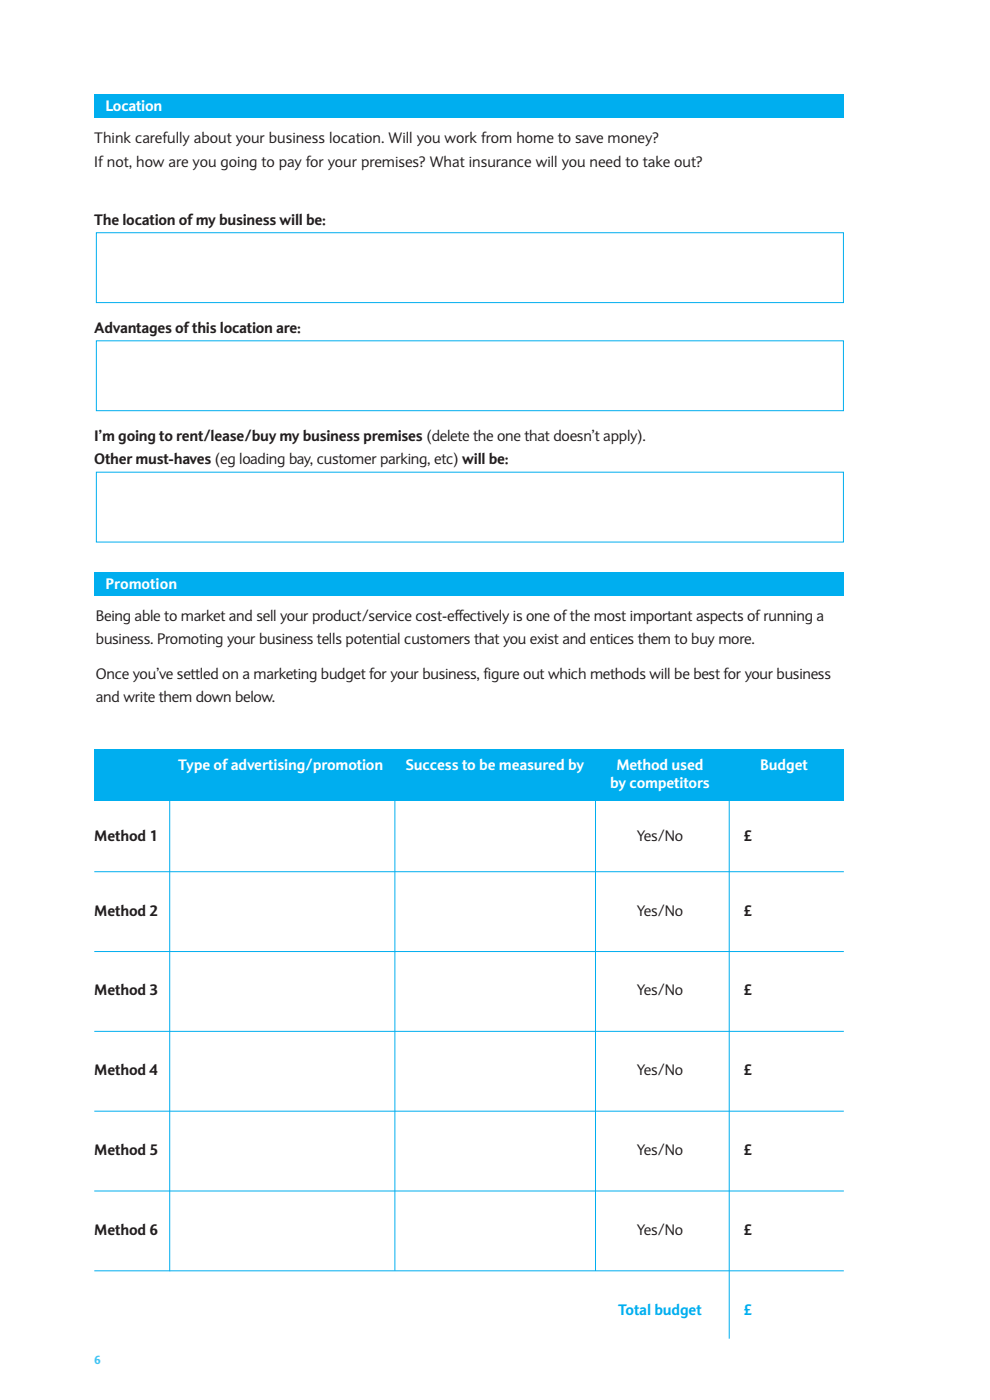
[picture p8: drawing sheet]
<svg xmlns="http://www.w3.org/2000/svg" width="210mm" height="297mm" viewBox="0 0 210 297" stroke-linecap="round" stroke-linejoin="round" font-family="sans-serif">
<defs><g id="words">
<g font-size="3.2" fill="#fff">
<text x="22.4" y="23.6">Location</text>
<text x="22.4" y="124.9">Promotion</text>
<text x="37.8" y="163.3">Type of advertising/promotion</text>
<text x="86.1" y="163.3">Success to be measured by</text>
<text x="129.4" y="167.2">by competitors</text>
<text x="130.8" y="163.3">Method used</text>
<text x="161.3" y="163.3">Budget</text>
</g>
<g font-size="3.2" fill="#231f20">
<text x="20" y="30.4">Think carefully about your business location. Will you work from home to save money?</text>
<text x="20" y="35.4">If not, how are you going to pay for your premises? What insurance will you need to take out?</text>
<text x="20" y="47.7">The location of my business will be:</text>
<text x="20" y="70.6">Advantages of this location are:</text>
<text x="20" y="93.6">I’m going to rent/lease/buy my business premises (delete the one that doesn’t apply).</text>
<text x="20" y="98.5">Other must-haves (eg loading bay, customer parking, etc) will be:</text>
<text x="20.4" y="131.6">Being able to market and sell your product/service cost-effectively is one of the most important aspects of running a</text>
<text x="20.4" y="136.6">business. Promoting your business tells potential customers that you exist and entices them to buy more.</text>
<text x="20.4" y="144">Once you’ve settled on a marketing budget for your business, figure out which methods will be best for your business</text>
<text x="20.4" y="148.9">and write them down below.</text>
<text x="20" y="178.4">Method 1</text>
<text x="135.1" y="178.4">Yes/No</text>
<text x="157.7" y="178.4">£</text>
<text x="20" y="194.3">Method 2</text>
<text x="135.1" y="194.3">Yes/No</text>
<text x="157.7" y="194.3">£</text>
<text x="20" y="211.2">Method 3</text>
<text x="135.1" y="211.2">Yes/No</text>
<text x="157.7" y="211.2">£</text>
<text x="20" y="228.1">Method 4</text>
<text x="135.1" y="228.1">Yes/No</text>
<text x="157.7" y="228.1">£</text>
<text x="20" y="245.1">Method 5</text>
<text x="135.1" y="245.1">Yes/No</text>
<text x="157.7" y="245.1">£</text>
<text x="20" y="262">Method 6</text>
<text x="135.1" y="262">Yes/No</text>
<text x="157.7" y="262">£</text>
</g>
<g font-size="3.2" fill="#00aeef">
<text x="131.1" y="278.9">Total budget</text>
<text x="157.7" y="278.9">£</text>
</g>
<text font-size="2.5" fill="#40c7f4" x="20" y="289.5">6</text>
</g></defs>
<path d="M20 20h159v5h-159z" fill="#00aeef"/>
<path d="M20.4 100.2h158.5v14.8h-158.5z" fill="#fff"/>
<path d="M20.4 100.2h158.5v14.8h-158.5z" fill="none" stroke="#00aeef" stroke-width=".21"/>
<path d="M20.4 72.3h158.5v14.8h-158.5z" fill="#fff"/>
<path d="M20.4 72.3h158.5v14.8h-158.5z" fill="none" stroke="#00aeef" stroke-width=".21"/>
<path d="M20.4 49.4h158.5v14.8h-158.5z" fill="#fff"/>
<path d="M20.4 49.4h158.5v14.8h-158.5z" fill="none" stroke="#00aeef" stroke-width=".21"/>
<path d="M20 121.3h159v5h-159z" fill="#00aeef"/>
<path d="M20 184.9h159M20 201.9h159M20 218.8h159M20 235.7h159M20 252.7h159M20 269.6h159" fill="none" stroke="#00aeef" stroke-width=".21"/>
<path d="M20 158.9h159v11h-159z" fill="#00aeef"/>
<path d="M36 161.8v107.9M83.8 163.4v106.2M126.3 160.2v109.4M154.7 160.4v123.6" fill="none" stroke="#00aeef" stroke-width=".21"/>
<use href="#words"/>
</svg>
